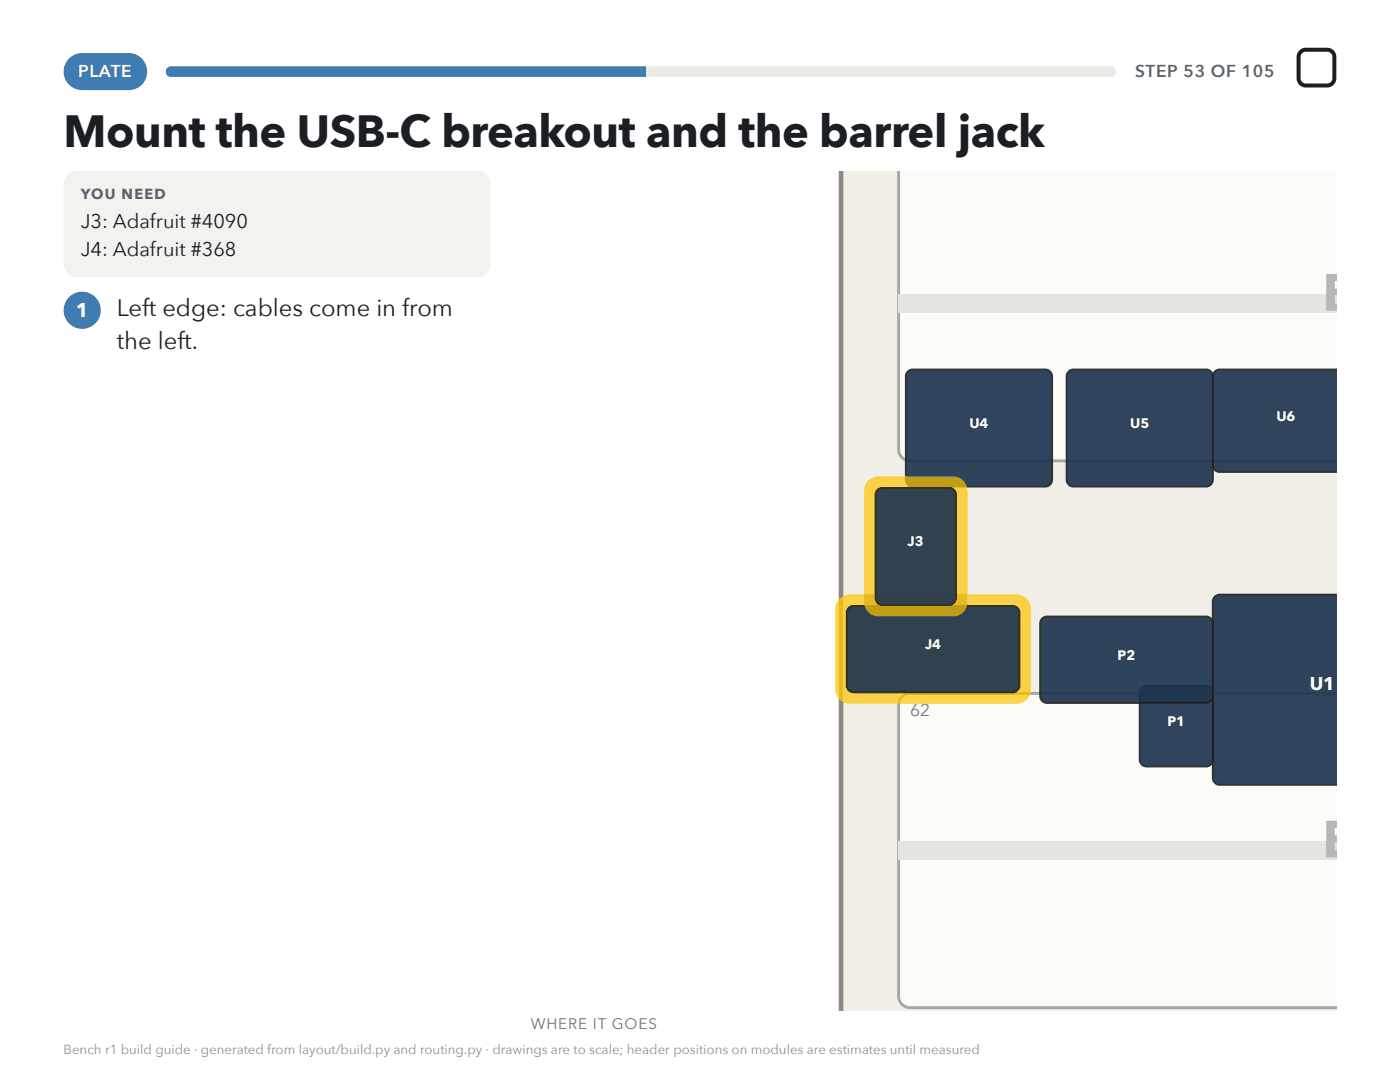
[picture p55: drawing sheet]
<svg xmlns="http://www.w3.org/2000/svg" width="279mm" height="216mm" viewBox="0 0 279 216" stroke-linecap="round" stroke-linejoin="round" font-family="sans-serif">
<defs><g id="words">
<g font-size="10.3" fill="#b5b8b0">
<text x="263.9" y="62">B</text>
<text x="263.9" y="171.1">B</text>
</g>
<text font-size="9" fill="#1b1f23" x="12.7" y="29.4">Mount the USB-C breakout and the barrel jack</text>
<g font-size="4.8" fill="#1b1f23">
<text x="23.3" y="63">Left edge: cables come in from</text>
<text x="23.3" y="69.6">the left.</text>
</g>
<g font-size="4" fill="#1b1f23">
<text x="16.1" y="45.5">J3: Adafruit #4090</text>
<text x="16.1" y="51.1">J4: Adafruit #368</text>
</g>
<text font-size="4" fill="#fff" x="15.1" y="63.2">1</text>
<text font-size="3.7" fill="#fff" x="261.4" y="137.6">U1</text>
<text font-size="3.4" fill="#fff" x="15.6" y="15.3">PLATE</text>
<text font-size="3.4" fill="#59626b" x="226.6" y="15.3">STEP 53 OF 105</text>
<text font-size="3.4" fill="#777" x="181.6" y="143">62</text>
<text font-size="3" fill="#6b737b" x="105.9" y="205.3">WHERE IT GOES</text>
<text font-size="2.9" fill="#59626b" x="16.1" y="39.7">YOU NEED</text>
<g font-size="2.8" fill="#fff">
<text x="254.7" y="83.9">U6</text>
<text x="193.5" y="85.4">U4</text>
<text x="225.6" y="85.4">U5</text>
<text x="181.1" y="109">J3</text>
<text x="184.6" y="129.5">J4</text>
<text x="223.1" y="131.6">P2</text>
<text x="233" y="144.9">P1</text>
</g>
<text font-size="2.6" fill="#8a9198" x="12.7" y="210.3">Bench r1 build guide · generated from layout/build.py and routing.py · drawings are to scale; header positions on modules are estimates until measured</text>
</g></defs>
<path d="M13.8 11.7l1.2-.8 1.2-.3h9.5a3.7 3.7 0 0 1 3.7 3.7 3.7 3.7 0 0 1-3.7 3.7h-9.3a3.7 3.7 0 0 1-3.4-2.3 3.7 3.7 0 0 1 .8-4z" fill="#3e7cb1"/>
<path d="M33.4 13.5l.7-.3h187.6a1.06 1.06 0 0 1 1.1 1.1 1.06 1.06 0 0 1-1.1 1h-187.6a1.06 1.06 0 0 1-.9-.6 1.06 1.06 0 0 1 .2-1.2z" fill="#e9eae6"/>
<path d="M33.1 13.2h95.8v2.1h-95.8z" fill="#3e7cb1"/>
<path d="M13.5 34.9l.8-.6 1-.2h79.9a2.64 2.64 0 0 1 2.7 2.7v15.9a2.65 2.65 0 0 1-2.7 2.6h-79.9a2.65 2.65 0 0 1-2.6-2.6v-16.1l.2-.8z" fill="#f2f3ef"/>
<path d="M167.9 34.1h98.9v167.6h-98.9z" fill="#f1efe8"/>
<path d="M167.9 34.1v167.6" fill="none" stroke="#8c8a80" stroke-width=".92" stroke-linecap="butt"/>
<path d="M179.3 34.1h87.5v57.9h-85.2a2.3 2.3 0 0 1-2.3-2.3z" fill="#fbfbf8"/>
<path d="M179.3 34.1v55.6a2.3 2.3 0 0 0 2.3 2.3h85.2" fill="none" stroke="#a5a8a0" stroke-width=".57"/>
<path d="M179.3 58.8h87.5v3.6h-87.5z" fill="#e4e5df"/>
<path d="M180 139l.8-.5 .8-.1h85.2v62.7h-85.2a2.3 2.3 0 0 1-2.3-2.3v-58.1l.2-.9z" fill="#fbfbf8"/>
<path d="M266.8 138.4h-85.2a2.3 2.3 0 0 0-2.3 2.3v58.1a2.3 2.3 0 0 0 2.3 2.3h85.2" fill="none" stroke="#a5a8a0" stroke-width=".57"/>
<path d="M179.3 167.9h87.5v3.6h-87.5z" fill="#e4e5df"/>
<path d="M181.2 74.1l.4-.3 .6-.1h26.4a1.38 1.38 0 0 1 1.4 1.4v20.6a1.38 1.38 0 0 1-1.4 1.4h-26.4a1.38 1.38 0 0 1-1.4-1.4v-20.6l.1-.5z" fill="#1e3550"/>
<path d="M181.2 74.1l.4-.3 .6-.1h26.4a1.38 1.38 0 0 1 1.4 1.4v20.6a1.38 1.38 0 0 1-1.4 1.4h-26.4a1.38 1.38 0 0 1-1.4-1.4v-20.6l.1-.5z" fill="none" stroke="#222" stroke-width=".4"/>
<path d="M213.3 74.1l.4-.3 .6-.1h26.4a1.38 1.38 0 0 1 1.4 1.4v20.6a1.38 1.38 0 0 1-1.4 1.4h-26.4a1.38 1.38 0 0 1-1.4-1.4v-20.6l.1-.5z" fill="#1e3550"/>
<path d="M213.3 74.1l.4-.3 .6-.1h26.4a1.38 1.38 0 0 1 1.4 1.4v20.6a1.38 1.38 0 0 1-1.4 1.4h-26.4a1.38 1.38 0 0 1-1.4-1.4v-20.6l.1-.5z" fill="none" stroke="#222" stroke-width=".4"/>
<path d="M242.5 74.1l.4-.3 .5-.1h23.3v20.5h-23.3a1.38 1.38 0 0 1-1.3-1.4v-17.7l.1-.5z" fill="#1e3550"/>
<path d="M266.7 73.7h-23.3a1.38 1.38 0 0 0-1.3 1.4v17.7a1.38 1.38 0 0 0 1.3 1.4h23.3" fill="none" stroke="#222" stroke-width=".4"/>
<path d="M242.5 119.1l.4-.3 .5-.1h23.3v37.9h-23.3a1.38 1.38 0 0 1-1.3-1.4v-35.2l.1-.5z" fill="#1e3550"/>
<path d="M266.7 118.7h-23.3a1.38 1.38 0 0 0-1.3 1.3v35.2a1.38 1.38 0 0 0 1.3 1.4h23.3" fill="none" stroke="#222" stroke-width=".4"/>
<path d="M227.9 137.3l.4-.3 .5-.1h11.9a1.38 1.38 0 0 1 1.4 1.4v13.3a1.38 1.38 0 0 1-1.4 1.3h-11.9a1.38 1.38 0 0 1-1.3-1.3v-13.3l.1-.6z" fill="#1e3550"/>
<path d="M227.9 137.3l.4-.3 .5-.1h11.9a1.38 1.38 0 0 1 1.4 1.4v13.3a1.38 1.38 0 0 1-1.4 1.3h-11.9a1.38 1.38 0 0 1-1.3-1.3v-13.3l.1-.6z" fill="none" stroke="#222" stroke-width=".4"/>
<path d="M208 123.4l.4-.3 .6-.1h31.7a1.38 1.38 0 0 1 1.4 1.4v14.5a1.38 1.38 0 0 1-1.4 1.4h-31.7a1.38 1.38 0 0 1-1.4-1.4v-14.5l.1-.5z" fill="#1e3550"/>
<path d="M208 123.4l.4-.3 .6-.1h31.7a1.38 1.38 0 0 1 1.4 1.4v14.5a1.38 1.38 0 0 1-1.4 1.4h-31.7a1.38 1.38 0 0 1-1.4-1.4v-14.5l.1-.5z" fill="none" stroke="#222" stroke-width=".4"/>
<path d="M167.5 119.5l1-.7 1.1-.2h33.3a2.87 2.87 0 0 1 2.8 2.9v16.1a2.87 2.87 0 0 1-2.8 2.8h-33.3a2.87 2.87 0 0 1-2.9-2.8v-16.3l.3-1.1z" fill="#ffc400"/>
<path d="M169.4 121.3l.4-.3 .6-.1h31.7a1.38 1.38 0 0 1 1.4 1.4v14.5a1.38 1.38 0 0 1-1.4 1.3h-31.7a1.38 1.38 0 0 1-1.4-1.3v-14.5l.1-.5z" fill="#1e3550"/>
<path d="M169.4 121.3l.4-.3 .6-.1h31.7a1.38 1.38 0 0 1 1.4 1.4v14.5a1.38 1.38 0 0 1-1.4 1.3h-31.7a1.38 1.38 0 0 1-1.4-1.3v-14.5l.1-.5z" fill="none" stroke="#222" stroke-width=".4"/>
<path d="M173.3 95.9l.7-.5 1.1-.3h15.1a2.87 2.87 0 0 1 2.9 2.8v22.2a2.87 2.87 0 0 1-2.9 2.9h-14.9a2.87 2.87 0 0 1-2.9-2.9v-22.4l.3-1z" fill="#ffc400"/>
<path d="M175.1 97.8l.5-.3 .5-.1h13.3a1.38 1.38 0 0 1 1.4 1.3v20.6a1.38 1.38 0 0 1-1.4 1.4h-13.3a1.38 1.38 0 0 1-1.4-1.4v-20.6l.1-.5z" fill="#1e3550"/>
<path d="M175.1 97.8l.5-.3 .5-.1h13.3a1.38 1.38 0 0 1 1.4 1.3v20.6a1.38 1.38 0 0 1-1.4 1.4h-13.3a1.38 1.38 0 0 1-1.4-1.4v-20.6l.1-.5z" fill="none" stroke="#222" stroke-width=".4"/>
<path d="M259.6 10.3l.9-.4h4.3a1.45 1.45 0 0 1 1.5 1.5v4.2a1.46 1.46 0 0 1-1.5 1.5h-4.2a1.46 1.46 0 0 1-1.4-1.5v-4.4z" fill="none" stroke="#1b1f23" stroke-width=".79" stroke-linecap="butt"/>
<circle cx="16.4" cy="61.9" r="3.7" fill="#3e7cb1"/>
<use href="#words"/>
</svg>
